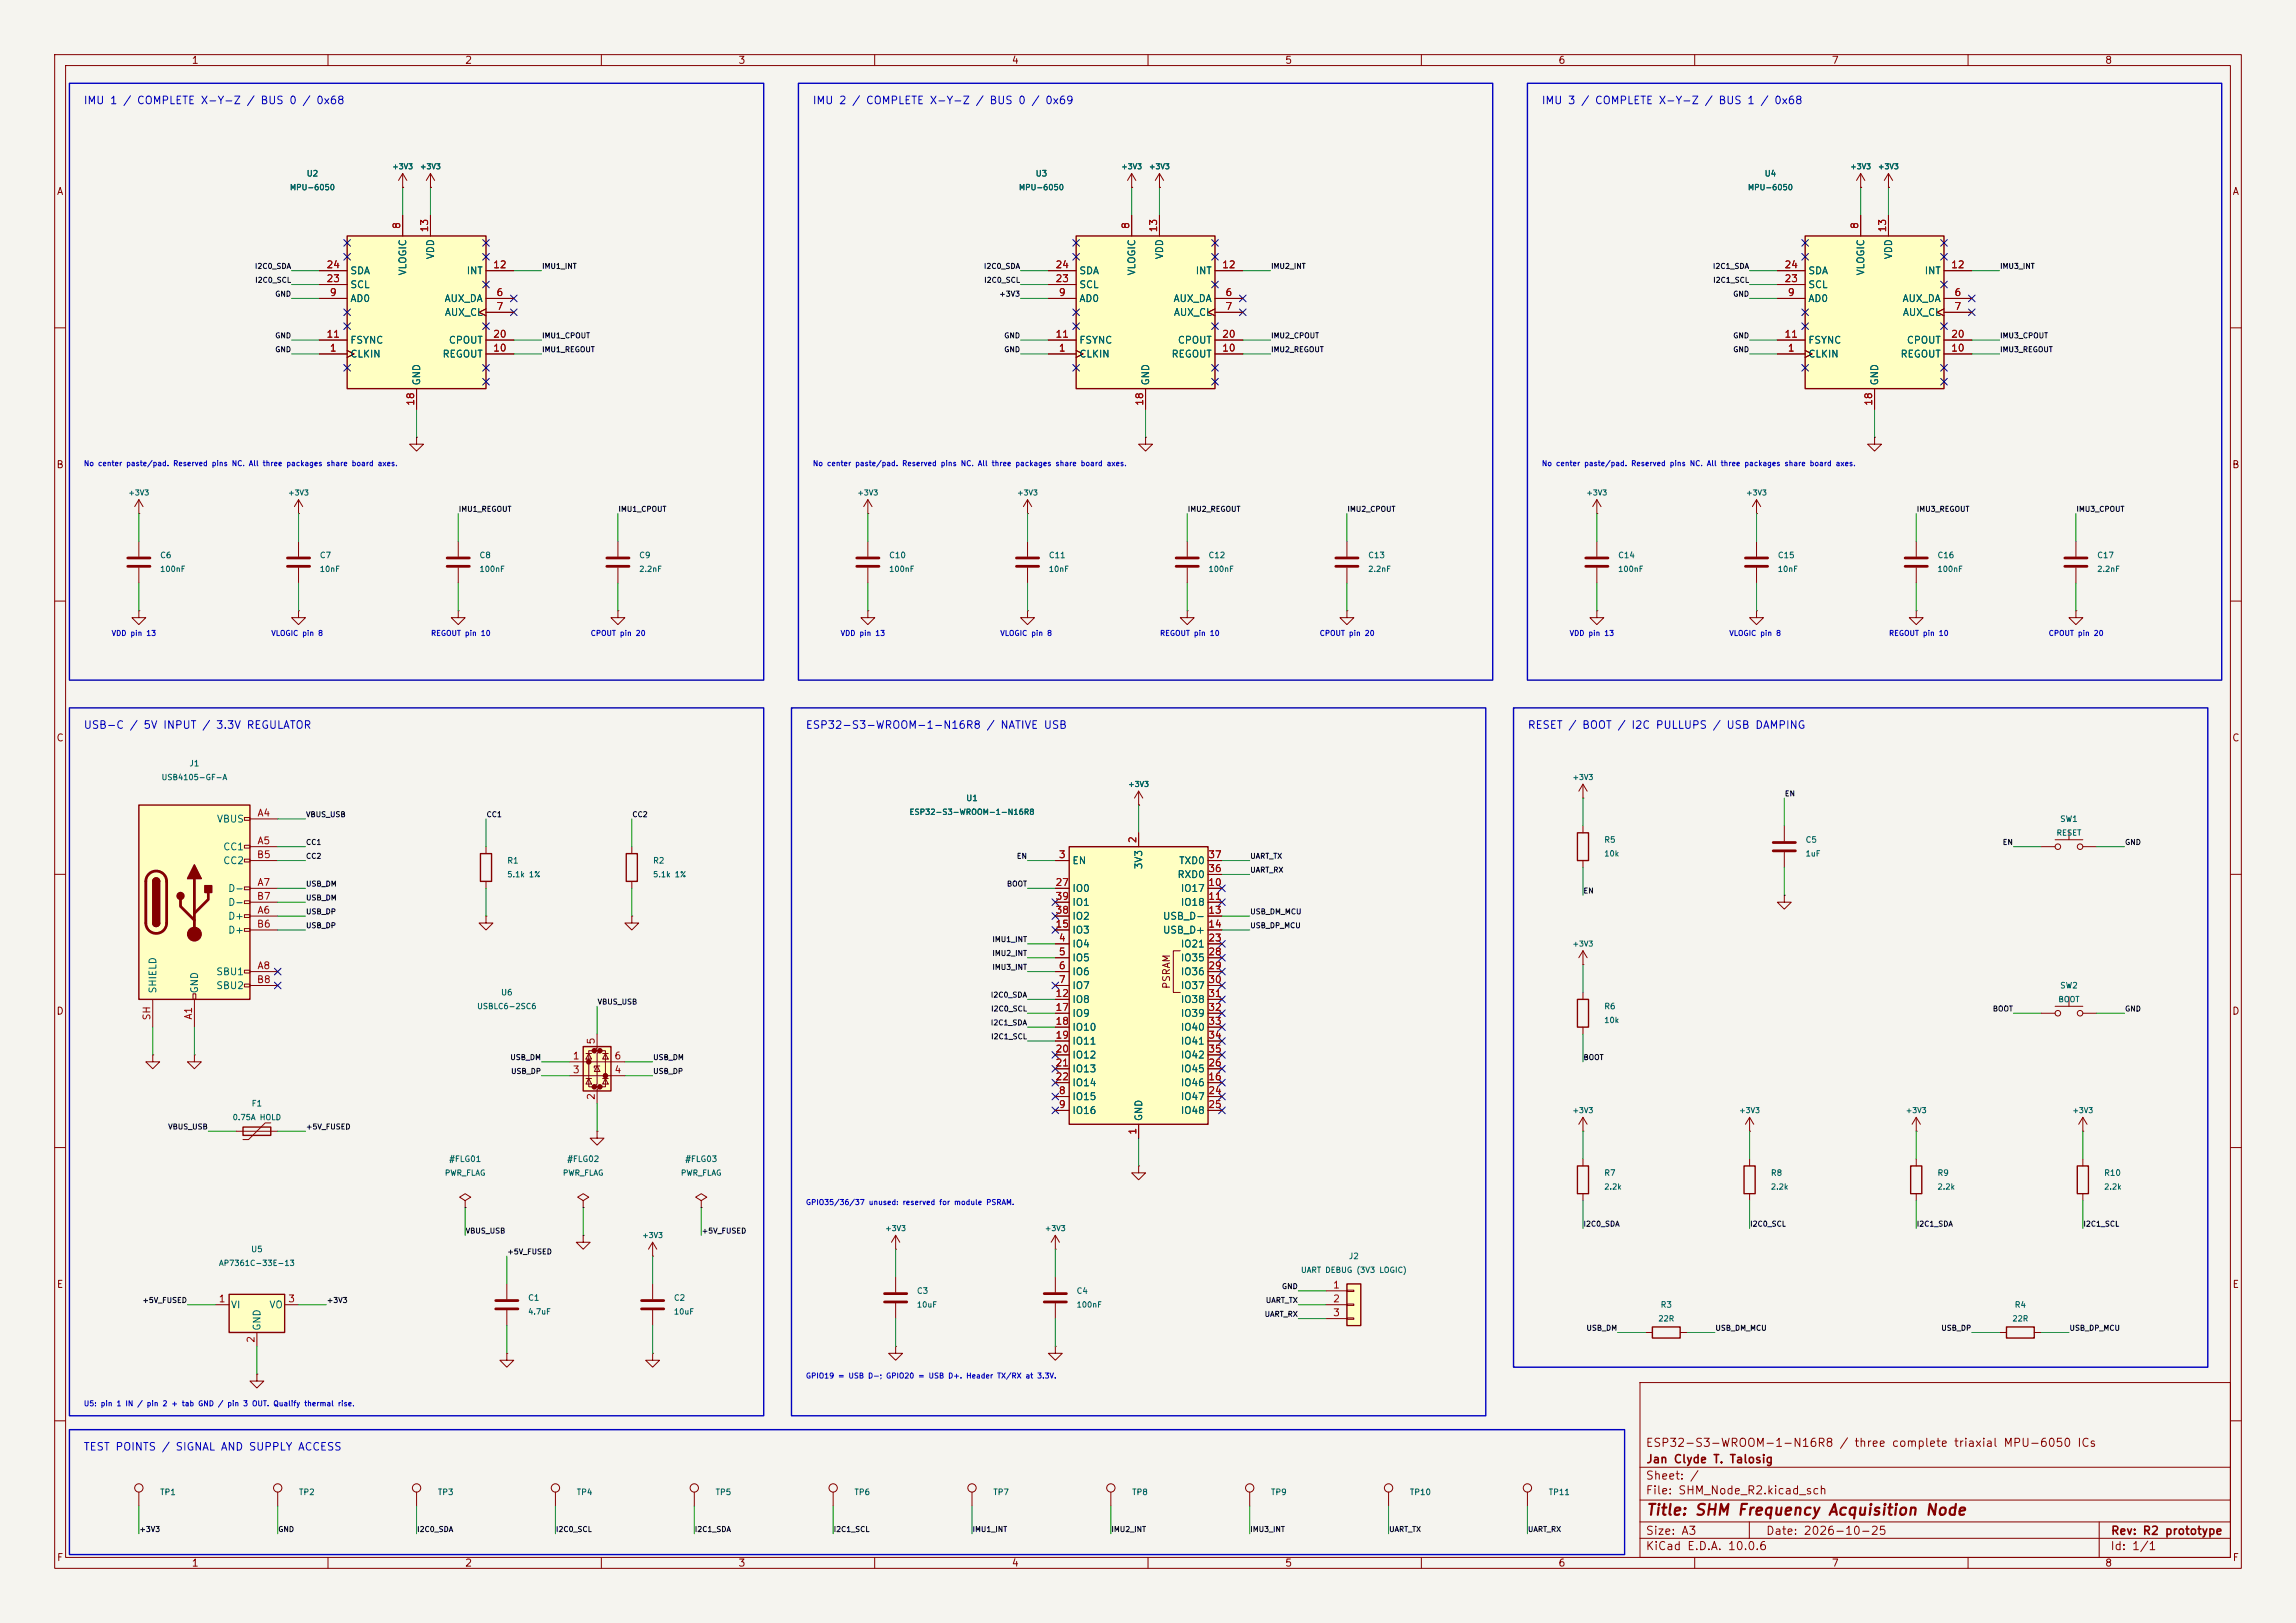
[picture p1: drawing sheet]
<svg xmlns="http://www.w3.org/2000/svg" width="420mm" height="297mm" viewBox="0 0 420 297" stroke-linecap="round" stroke-linejoin="round" font-family="sans-serif">
<defs><g id="words">
<text font-size="2" fill="#840000" x="301" y="277.8">Title: SHM Frequency Acquisition Node</text>
<g font-size="1.5" fill="#840000">
<text x="300.9" y="265.1">ESP32-S3-WROOM-1-N16R8 / three complete triaxial MPU-6050 ICs</text>
<text x="301" y="268.1">Jan Clyde T. Talosig</text>
<text x="300.9" y="273.8">File: SHM_Node_R2.kicad_sch</text>
<text x="300.9" y="271.1">Sheet: /</text>
<text x="300.9" y="281.2">Size: A3</text>
<text x="322.9" y="281.2">Date: 2026-10-25</text>
<text x="386" y="281.2">Rev: R2 prototype</text>
<text x="300.9" y="284">KiCad E.D.A. 10.0.6</text>
<text x="385.9" y="284">Id: 1/1</text>
</g>
<g font-size="1.4" fill="#0000c2">
<text x="15.2" y="19.4">IMU 1 / COMPLETE X-Y-Z / BUS 0 / 0x68</text>
<text x="148.6" y="19.4">IMU 2 / COMPLETE X-Y-Z / BUS 0 / 0x69</text>
<text x="281.9" y="19.4">IMU 3 / COMPLETE X-Y-Z / BUS 1 / 0x68</text>
<text x="15.2" y="133.7">USB-C / 5V INPUT / 3.3V REGULATOR</text>
<text x="147.3" y="133.7">ESP32-S3-WROOM-1-N16R8 / NATIVE USB</text>
<text x="279.4" y="133.7">RESET / BOOT / I2C PULLUPS / USB DAMPING</text>
<text x="15.2" y="265.8">TEST POINTS / SIGNAL AND SUPPLY ACCESS</text>
</g>
<g font-size="1.3" fill="#840000">
<text x="35" y="12">1</text>
<text x="85" y="12">2</text>
<text x="135" y="12">3</text>
<text x="185" y="12">4</text>
<text x="235" y="12">5</text>
<text x="285" y="12">6</text>
<text x="335" y="12">7</text>
<text x="385" y="12">8</text>
<text x="10.3" y="36">A</text>
<text x="408.3" y="36">A</text>
<text x="10.2" y="86">B</text>
<text x="408.2" y="86">B</text>
<text x="10.2" y="136">C</text>
<text x="408.2" y="136">C</text>
<text x="10.2" y="186">D</text>
<text x="214.3" y="181.1" transform="rotate(-90 214.3 181.1)">PSRAM</text>
<text x="408.2" y="186">D</text>
<text x="10.3" y="236">E</text>
<text x="408.3" y="236">E</text>
<text x="10.3" y="286">F</text>
<text x="35" y="287">1</text>
<text x="85" y="287">2</text>
<text x="135" y="287">3</text>
<text x="185" y="287">4</text>
<text x="235" y="287">5</text>
<text x="285" y="287">6</text>
<text x="335" y="287">7</text>
<text x="385" y="287">8</text>
<text x="408.3" y="286">F</text>
</g>
<g font-size="1.3" fill="#a90000">
<text x="73.5" y="42" transform="rotate(-90 73.5 42)">8</text>
<text x="78.6" y="42.6" transform="rotate(-90 78.6 42.6)">13</text>
<text x="206.9" y="42" transform="rotate(-90 206.9 42)">8</text>
<text x="212" y="42.6" transform="rotate(-90 212 42.6)">13</text>
<text x="340.2" y="42" transform="rotate(-90 340.2 42)">8</text>
<text x="345.3" y="42.6" transform="rotate(-90 345.3 42.6)">13</text>
<text x="59.6" y="51.9">23</text>
<text x="59.6" y="49.4">24</text>
<text x="90.1" y="49.4">12</text>
<text x="193" y="51.9">23</text>
<text x="193" y="49.4">24</text>
<text x="223.5" y="49.4">12</text>
<text x="326.3" y="51.9">23</text>
<text x="326.3" y="49.4">24</text>
<text x="356.8" y="49.4">12</text>
<text x="60.2" y="54.5">9</text>
<text x="90.7" y="54.5">6</text>
<text x="90.7" y="57">7</text>
<text x="193.6" y="54.5">9</text>
<text x="224.1" y="54.5">6</text>
<text x="224.1" y="57">7</text>
<text x="326.9" y="54.5">9</text>
<text x="357.4" y="54.5">6</text>
<text x="357.4" y="57">7</text>
<text x="59.6" y="62.1">11</text>
<text x="60.2" y="64.6">1</text>
<text x="90.1" y="64.6">10</text>
<text x="90.1" y="62.1">20</text>
<text x="193" y="62.1">11</text>
<text x="193.6" y="64.6">1</text>
<text x="223.5" y="64.6">10</text>
<text x="223.5" y="62.1">20</text>
<text x="326.3" y="62.1">11</text>
<text x="326.9" y="64.6">1</text>
<text x="356.8" y="64.6">10</text>
<text x="356.8" y="62.1">20</text>
<text x="76.1" y="74.4" transform="rotate(-90 76.1 74.4)">18</text>
<text x="209.4" y="74.4" transform="rotate(-90 209.4 74.4)">18</text>
<text x="342.8" y="74.4" transform="rotate(-90 342.8 74.4)">18</text>
<text x="47" y="149.7">A4</text>
<text x="47" y="154.8">A5</text>
<text x="208.1" y="154.4" transform="rotate(-90 208.1 154.4)">2</text>
<text x="46.9" y="157.3">B5</text>
<text x="193.6" y="157.3">3</text>
<text x="220.9" y="159.9">36</text>
<text x="220.9" y="157.3">37</text>
<text x="46.9" y="165">B7</text>
<text x="47" y="167.5">A6</text>
<text x="47" y="162.4">A7</text>
<text x="193" y="162.4">27</text>
<text x="193" y="167.5">38</text>
<text x="193" y="165">39</text>
<text x="220.9" y="162.4">10</text>
<text x="220.9" y="165">11</text>
<text x="220.9" y="167.5">13</text>
<text x="46.9" y="170">B6</text>
<text x="193" y="170">15</text>
<text x="193.6" y="172.6">4</text>
<text x="220.9" y="170">14</text>
<text x="220.9" y="172.6">23</text>
<text x="47" y="177.7">A8</text>
<text x="193.6" y="175.1">5</text>
<text x="193.6" y="177.7">6</text>
<text x="220.9" y="175.1">28</text>
<text x="220.9" y="177.7">29</text>
<text x="46.9" y="180.2">B8</text>
<text x="193" y="182.7">12</text>
<text x="193" y="185.3">17</text>
<text x="193.6" y="180.2">7</text>
<text x="220.9" y="180.2">30</text>
<text x="220.9" y="182.7">31</text>
<text x="220.9" y="185.3">32</text>
<text x="27.8" y="186.8" transform="rotate(-90 27.8 186.8)">SH</text>
<text x="35.4" y="186.7" transform="rotate(-90 35.4 186.7)">A1</text>
<text x="109.1" y="191.2" transform="rotate(-90 109.1 191.2)">5</text>
<text x="193" y="187.8">18</text>
<text x="193" y="190.4">19</text>
<text x="220.9" y="187.8">33</text>
<text x="220.9" y="190.4">34</text>
<text x="104.7" y="194.2">1</text>
<text x="104.7" y="196.7">3</text>
<text x="112.3" y="196.7">4</text>
<text x="112.3" y="194.2">6</text>
<text x="193" y="192.9">20</text>
<text x="193" y="195.4">21</text>
<text x="193" y="198">22</text>
<text x="220.9" y="198">16</text>
<text x="220.9" y="195.4">26</text>
<text x="220.9" y="192.9">35</text>
<text x="109.1" y="201.4" transform="rotate(-90 109.1 201.4)">2</text>
<text x="193.6" y="200.5">8</text>
<text x="193.6" y="203.1">9</text>
<text x="220.9" y="200.5">24</text>
<text x="220.9" y="203.1">25</text>
<text x="208.1" y="207.7" transform="rotate(-90 208.1 207.7)">1</text>
<text x="39.9" y="238.6">1</text>
<text x="52.6" y="238.6">3</text>
<text x="243.7" y="236.1">1</text>
<text x="243.7" y="238.6">2</text>
<text x="46.9" y="245.8" transform="rotate(-90 46.9 245.8)">2</text>
<text x="243.7" y="241.2">3</text>
</g>
<g font-size="1.3" fill="#006464">
<text x="79.7" y="47.5" transform="rotate(-90 79.7 47.5)">VDD</text>
<text x="213.1" y="47.5" transform="rotate(-90 213.1 47.5)">VDD</text>
<text x="346.4" y="47.5" transform="rotate(-90 346.4 47.5)">VDD</text>
<text x="64" y="53">SCL</text>
<text x="64" y="50.5">SDA</text>
<text x="74.6" y="50.5" transform="rotate(-90 74.6 50.5)">VLOGIC</text>
<text x="85.3" y="50.5">INT</text>
<text x="197.3" y="53">SCL</text>
<text x="197.3" y="50.5">SDA</text>
<text x="208" y="50.5" transform="rotate(-90 208 50.5)">VLOGIC</text>
<text x="218.6" y="50.5">INT</text>
<text x="330.7" y="53">SCL</text>
<text x="330.7" y="50.5">SDA</text>
<text x="341.3" y="50.5" transform="rotate(-90 341.3 50.5)">VLOGIC</text>
<text x="352" y="50.5">INT</text>
<text x="64" y="55.6">AD0</text>
<text x="81.2" y="55.6">AUX_DA</text>
<text x="81.3" y="58.1">AUX_CL</text>
<text x="197.3" y="55.6">AD0</text>
<text x="214.6" y="55.6">AUX_DA</text>
<text x="214.6" y="58.1">AUX_CL</text>
<text x="330.7" y="55.6">AD0</text>
<text x="347.9" y="55.6">AUX_DA</text>
<text x="348" y="58.1">AUX_CL</text>
<text x="64" y="65.7">CLKIN</text>
<text x="64" y="63.2">FSYNC</text>
<text x="80.8" y="65.7">REGOUT</text>
<text x="82" y="63.2">CPOUT</text>
<text x="197.3" y="65.7">CLKIN</text>
<text x="197.3" y="63.2">FSYNC</text>
<text x="214.2" y="65.7">REGOUT</text>
<text x="215.3" y="63.2">CPOUT</text>
<text x="330.7" y="65.7">CLKIN</text>
<text x="330.7" y="63.2">FSYNC</text>
<text x="347.5" y="65.7">REGOUT</text>
<text x="348.7" y="63.2">CPOUT</text>
<text x="77.2" y="70.6" transform="rotate(-90 77.2 70.6)">GND</text>
<text x="210.5" y="70.6" transform="rotate(-90 210.5 70.6)">GND</text>
<text x="343.9" y="70.6" transform="rotate(-90 343.9 70.6)">GND</text>
<text x="39.6" y="150.8">VBUS</text>
<text x="40.7" y="155.9">CC1</text>
<text x="40.7" y="158.4">CC2</text>
<text x="196.1" y="158.4">EN</text>
<text x="209.2" y="159.2" transform="rotate(-90 209.2 159.2)">3V3</text>
<text x="215.3" y="161">RXD0</text>
<text x="215.6" y="158.4">TXD0</text>
<text x="41.6" y="163.5">D-</text>
<text x="41.6" y="166.1">D-</text>
<text x="196.1" y="163.5">IO0</text>
<text x="196.1" y="166.1">IO1</text>
<text x="215.9" y="163.5">IO17</text>
<text x="215.9" y="166.1">IO18</text>
<text x="41.6" y="168.6">D+</text>
<text x="41.6" y="171.1">D+</text>
<text x="196.1" y="173.7">IO4</text>
<text x="196.1" y="171.1">IO3</text>
<text x="196.1" y="168.6">IO2</text>
<text x="212.6" y="168.6">USB_D-</text>
<text x="212.6" y="171.1">USB_D+</text>
<text x="215.9" y="173.7">IO21</text>
<text x="39.5" y="178.8">SBU1</text>
<text x="196.1" y="176.2">IO5</text>
<text x="196.1" y="178.8">IO6</text>
<text x="215.9" y="176.2">IO35</text>
<text x="215.9" y="178.8">IO36</text>
<text x="28.9" y="181.9" transform="rotate(-90 28.9 181.9)">SHIELD</text>
<text x="36.5" y="181.9" transform="rotate(-90 36.5 181.9)">GND</text>
<text x="39.5" y="181.3">SBU2</text>
<text x="196.1" y="181.3">IO7</text>
<text x="196.1" y="183.8">IO8</text>
<text x="215.9" y="181.3">IO37</text>
<text x="215.9" y="183.8">IO38</text>
<text x="196.1" y="186.4">IO9</text>
<text x="196.1" y="188.9">IO10</text>
<text x="196.1" y="191.5">IO11</text>
<text x="215.9" y="186.4">IO39</text>
<text x="215.9" y="188.9">IO40</text>
<text x="215.9" y="191.5">IO41</text>
<text x="196.1" y="194">IO12</text>
<text x="196.1" y="196.5">IO13</text>
<text x="215.9" y="196.5">IO45</text>
<text x="215.9" y="194">IO42</text>
<text x="196.1" y="201.6">IO15</text>
<text x="196.1" y="199.1">IO14</text>
<text x="215.9" y="199.1">IO46</text>
<text x="215.9" y="201.6">IO47</text>
<text x="196.1" y="204.2">IO16</text>
<text x="209.2" y="205.3" transform="rotate(-90 209.2 205.3)">GND</text>
<text x="215.9" y="204.2">IO48</text>
<text x="42.1" y="239.7">VI</text>
<text x="49.2" y="239.7">VO</text>
<text x="48" y="243.6" transform="rotate(-90 48 243.6)">GND</text>
</g>
<g font-size="1.1" fill="#006464">
<text x="56" y="32.5">U2</text>
<text x="189.3" y="32.5">U3</text>
<text x="322.7" y="32.5">U4</text>
<text x="29.2" y="102.4">C6</text>
<text x="58.4" y="102.4">C7</text>
<text x="87.6" y="102.4">C8</text>
<text x="116.8" y="102.4">C9</text>
<text x="162.5" y="102.4">C10</text>
<text x="191.8" y="102.4">C11</text>
<text x="221" y="102.4">C12</text>
<text x="250.2" y="102.4">C13</text>
<text x="295.9" y="102.4">C14</text>
<text x="325.1" y="102.4">C15</text>
<text x="354.3" y="102.4">C16</text>
<text x="383.5" y="102.4">C17</text>
<text x="34.6" y="140.5">J1</text>
<text x="176.6" y="146.8">U1</text>
<text x="293.4" y="154.5">R5</text>
<text x="330.2" y="154.5">C5</text>
<text x="376.8" y="150.7">SW1</text>
<text x="92.7" y="158.3">R1</text>
<text x="119.4" y="158.3">R2</text>
<text x="91.6" y="182.4">U6</text>
<text x="293.4" y="184.9">R6</text>
<text x="376.8" y="181.1">SW2</text>
<text x="45.9" y="202.7">F1</text>
<text x="82.1" y="212.9">#FLG01</text>
<text x="103.6" y="212.9">#FLG02</text>
<text x="125.2" y="212.9">#FLG03</text>
<text x="293.4" y="215.4">R7</text>
<text x="323.8" y="215.4">R8</text>
<text x="354.3" y="215.4">R9</text>
<text x="384.8" y="215.4">R10</text>
<text x="45.8" y="229.4">U5</text>
<text x="246.6" y="230.7">J2</text>
<text x="96.5" y="238.3">C1</text>
<text x="123.2" y="238.3">C2</text>
<text x="167.6" y="237">C3</text>
<text x="196.8" y="237">C4</text>
<text x="303.7" y="239.6">R3</text>
<text x="368.4" y="239.6">R4</text>
<text x="29.2" y="273.8">TP1</text>
<text x="54.6" y="273.8">TP2</text>
<text x="80" y="273.8">TP3</text>
<text x="105.4" y="273.8">TP4</text>
<text x="130.8" y="273.8">TP5</text>
<text x="156.2" y="273.8">TP6</text>
<text x="181.6" y="273.8">TP7</text>
<text x="207" y="273.8">TP8</text>
<text x="232.4" y="273.8">TP9</text>
<text x="257.8" y="273.8">TP10</text>
<text x="283.2" y="273.8">TP11</text>
</g>
<g font-size="1" fill="#006464">
<text x="52.9" y="35">MPU-6050</text>
<text x="71.7" y="31.2">+3V3</text>
<text x="76.7" y="31.2">+3V3</text>
<text x="186.3" y="35">MPU-6050</text>
<text x="205" y="31.2">+3V3</text>
<text x="210.1" y="31.2">+3V3</text>
<text x="319.6" y="35">MPU-6050</text>
<text x="338.4" y="31.2">+3V3</text>
<text x="343.4" y="31.2">+3V3</text>
<text x="23.4" y="90.9">+3V3</text>
<text x="52.6" y="90.9">+3V3</text>
<text x="156.8" y="90.9">+3V3</text>
<text x="186" y="90.9">+3V3</text>
<text x="290.1" y="90.9">+3V3</text>
<text x="319.3" y="90.9">+3V3</text>
<text x="29.2" y="104.9">100nF</text>
<text x="58.4" y="104.9">10nF</text>
<text x="87.6" y="104.9">100nF</text>
<text x="116.8" y="104.9">2.2nF</text>
<text x="162.5" y="104.9">100nF</text>
<text x="191.8" y="104.9">10nF</text>
<text x="221" y="104.9">100nF</text>
<text x="250.2" y="104.9">2.2nF</text>
<text x="295.9" y="104.9">100nF</text>
<text x="325.1" y="104.9">10nF</text>
<text x="354.3" y="104.9">100nF</text>
<text x="383.5" y="104.9">2.2nF</text>
<text x="29.5" y="143">USB4105-GF-A</text>
<text x="287.6" y="143">+3V3</text>
<text x="166.3" y="149.3">ESP32-S3-WROOM-1-N16R8</text>
<text x="206.3" y="144.2">+3V3</text>
<text x="376.1" y="153.2">RESET</text>
<text x="92.7" y="160.8">5.1k 1%</text>
<text x="119.4" y="160.8">5.1k 1%</text>
<text x="293.4" y="157">10k</text>
<text x="330.2" y="157">1uF</text>
<text x="287.6" y="173.4">+3V3</text>
<text x="87.2" y="184.9">USBLC6-2SC6</text>
<text x="376.4" y="183.6">BOOT</text>
<text x="293.4" y="187.4">10k</text>
<text x="287.6" y="203.9">+3V3</text>
<text x="318" y="203.9">+3V3</text>
<text x="348.5" y="203.9">+3V3</text>
<text x="379" y="203.9">+3V3</text>
<text x="42.5" y="205.2">0.75A HOLD</text>
<text x="81.3" y="215.4">PWR_FLAG</text>
<text x="102.9" y="215.4">PWR_FLAG</text>
<text x="124.5" y="215.4">PWR_FLAG</text>
<text x="293.4" y="217.9">2.2k</text>
<text x="323.8" y="217.9">2.2k</text>
<text x="354.3" y="217.9">2.2k</text>
<text x="384.8" y="217.9">2.2k</text>
<text x="117.4" y="226.8">+3V3</text>
<text x="161.8" y="225.5">+3V3</text>
<text x="191" y="225.5">+3V3</text>
<text x="40" y="231.9">AP7361C-33E-13</text>
<text x="237.9" y="233.2">UART DEBUG (3V3 LOGIC)</text>
<text x="167.6" y="239.5">10uF</text>
<text x="196.8" y="239.5">100nF</text>
<text x="96.5" y="240.8">4.7uF</text>
<text x="123.2" y="240.8">10uF</text>
<text x="303.2" y="242.1">22R</text>
<text x="368" y="242.1">22R</text>
</g>
<g font-size="1" fill="#0f0f0f">
<text x="46.5" y="49.4">I2C0_SDA</text>
<text x="46.6" y="52">I2C0_SCL</text>
<text x="99.1" y="49.4">IMU1_INT</text>
<text x="179.9" y="49.4">I2C0_SDA</text>
<text x="179.9" y="52">I2C0_SCL</text>
<text x="232.4" y="49.4">IMU2_INT</text>
<text x="313.2" y="49.4">I2C1_SDA</text>
<text x="313.3" y="52">I2C1_SCL</text>
<text x="365.8" y="49.4">IMU3_INT</text>
<text x="50.2" y="54.5">GND</text>
<text x="182.7" y="54.5">+3V3</text>
<text x="316.9" y="54.5">GND</text>
<text x="50.2" y="64.7">GND</text>
<text x="50.2" y="62.1">GND</text>
<text x="99.1" y="64.7">IMU1_REGOUT</text>
<text x="99.1" y="62.1">IMU1_CPOUT</text>
<text x="183.6" y="64.7">GND</text>
<text x="183.6" y="62.1">GND</text>
<text x="232.4" y="62.1">IMU2_CPOUT</text>
<text x="232.4" y="64.7">IMU2_REGOUT</text>
<text x="316.9" y="64.7">GND</text>
<text x="316.9" y="62.1">GND</text>
<text x="365.8" y="64.7">IMU3_REGOUT</text>
<text x="365.8" y="62.1">IMU3_CPOUT</text>
<text x="83.8" y="93.9">IMU1_REGOUT</text>
<text x="113" y="93.9">IMU1_CPOUT</text>
<text x="217.2" y="93.9">IMU2_REGOUT</text>
<text x="246.4" y="93.9">IMU2_CPOUT</text>
<text x="350.5" y="93.9">IMU3_REGOUT</text>
<text x="379.7" y="93.9">IMU3_CPOUT</text>
<text x="55.9" y="149.8">VBUS_USB</text>
<text x="88.9" y="149.8">CC1</text>
<text x="115.6" y="149.8">CC2</text>
<text x="326.4" y="146">EN</text>
<text x="55.9" y="154.8">CC1</text>
<text x="366.3" y="154.8">EN</text>
<text x="388.6" y="154.8">GND</text>
<text x="55.9" y="157.4">CC2</text>
<text x="185.9" y="157.4">EN</text>
<text x="228.6" y="159.9">UART_RX</text>
<text x="228.6" y="157.4">UART_TX</text>
<text x="55.9" y="165">USB_DM</text>
<text x="55.9" y="167.5">USB_DP</text>
<text x="55.9" y="162.5">USB_DM</text>
<text x="184.1" y="162.5">BOOT</text>
<text x="228.6" y="167.5">USB_DM_MCU</text>
<text x="289.6" y="163.7">EN</text>
<text x="55.9" y="170.1">USB_DP</text>
<text x="181.4" y="172.6">IMU1_INT</text>
<text x="228.6" y="170.1">USB_DP_MCU</text>
<text x="181.4" y="175.2">IMU2_INT</text>
<text x="181.4" y="177.7">IMU3_INT</text>
<text x="109.2" y="184.1">VBUS_USB</text>
<text x="181.2" y="182.8">I2C0_SDA</text>
<text x="181.2" y="185.3">I2C0_SCL</text>
<text x="364.4" y="185.3">BOOT</text>
<text x="388.6" y="185.3">GND</text>
<text x="181.2" y="187.9">I2C1_SDA</text>
<text x="181.2" y="190.4">I2C1_SCL</text>
<text x="93.3" y="194.2">USB_DM</text>
<text x="93.4" y="196.8">USB_DP</text>
<text x="119.4" y="196.8">USB_DP</text>
<text x="119.4" y="194.2">USB_DM</text>
<text x="289.6" y="194.2">BOOT</text>
<text x="30.7" y="206.9">VBUS_USB</text>
<text x="55.9" y="206.9">+5V_FUSED</text>
<text x="85.1" y="226">VBUS_USB</text>
<text x="128.3" y="226">+5V_FUSED</text>
<text x="289.6" y="224.7">I2C0_SDA</text>
<text x="320" y="224.7">I2C0_SCL</text>
<text x="350.5" y="224.7">I2C1_SDA</text>
<text x="381" y="224.7">I2C1_SCL</text>
<text x="92.7" y="229.8">+5V_FUSED</text>
<text x="26" y="238.7">+5V_FUSED</text>
<text x="59.7" y="238.7">+3V3</text>
<text x="231.5" y="238.7">UART_TX</text>
<text x="234.4" y="236.1">GND</text>
<text x="231.2" y="241.2">UART_RX</text>
<text x="290.1" y="243.7">USB_DM</text>
<text x="313.7" y="243.7">USB_DM_MCU</text>
<text x="355" y="243.7">USB_DP</text>
<text x="378.5" y="243.7">USB_DP_MCU</text>
<text x="25.4" y="280.6">+3V3</text>
<text x="50.8" y="280.6">GND</text>
<text x="76.2" y="280.6">I2C0_SDA</text>
<text x="101.6" y="280.6">I2C0_SCL</text>
<text x="127" y="280.6">I2C1_SDA</text>
<text x="152.4" y="280.6">I2C1_SCL</text>
<text x="177.8" y="280.6">IMU1_INT</text>
<text x="203.2" y="280.6">IMU2_INT</text>
<text x="228.6" y="280.6">IMU3_INT</text>
<text x="254" y="280.6">UART_TX</text>
<text x="279.4" y="280.6">UART_RX</text>
</g>
<g font-size="1" fill="#0000c2">
<text x="15.2" y="85.5">No center paste/pad. Reserved pins NC. All three packages share board axes.</text>
<text x="148.6" y="85.5">No center paste/pad. Reserved pins NC. All three packages share board axes.</text>
<text x="281.9" y="85.5">No center paste/pad. Reserved pins NC. All three packages share board axes.</text>
<text x="20.3" y="116.6">VDD pin 13</text>
<text x="49.5" y="116.6">VLOGIC pin 8</text>
<text x="78.7" y="116.6">REGOUT pin 10</text>
<text x="108" y="116.6">CPOUT pin 20</text>
<text x="153.7" y="116.6">VDD pin 13</text>
<text x="182.9" y="116.6">VLOGIC pin 8</text>
<text x="212.1" y="116.6">REGOUT pin 10</text>
<text x="241.3" y="116.6">CPOUT pin 20</text>
<text x="287" y="116.6">VDD pin 13</text>
<text x="316.2" y="116.6">VLOGIC pin 8</text>
<text x="345.4" y="116.6">REGOUT pin 10</text>
<text x="374.7" y="116.6">CPOUT pin 20</text>
<text x="147.3" y="220.7">GPIO35/36/37 unused: reserved for module PSRAM.</text>
<text x="15.2" y="257.6">U5: pin 1 IN / pin 2 + tab GND / pin 3 OUT. Qualify thermal rise.</text>
<text x="147.3" y="252.5">GPIO19 = USB D-; GPIO20 = USB D+. Header TX/RX at 3.3V.</text>
</g>
</g></defs>
<path d="M0 0h420v297h-420z" fill="#f5f4ef" stroke="#f5f4ef" stroke-width=".18"/>
<g fill="none" stroke="#840000" stroke-width=".18">
<path d="M10 10h400v277h-400zM12 12h396v273h-396zM60 10v2M110 10v2M160 10v2M210 10v2M260 10v2M310 10v2M360 10v2M10 60h2M408 60h2M83.8 99.1v2.8"/>
<path d="M10 110h2M83.8 103.9v2.8M408 110h2M10 160h2M326.4 151.1v2.8M326.4 156v2.8M408 160h2M10 210h2M408 210h2M119.4 229.9h.1M119.4 227.3l-.8 1.3M119.4 227.3l.7 1.3"/>
<path d="M119.4 227.3v2.6M300 253h108v32h-108zM10 260h2M300 278.5h108M300 274.5h108M300 268.5h108M320 278.5v3M384 278.5v6.5M408 260h2M60 285v2M110 285v2M160 285v2"/>
<path d="M210 285v2M260 285v2M300 281.5h108M310 285v2M360 285v2"/>
</g>
<path d="M81.8 102.1h4.1M81.8 103.6h4.1M324.4 154.2h4M324.4 155.7h4" fill="none" stroke="#840000" stroke-width=".51"/>
<path d="M330.2 43.2h25.4v27.9h-25.4z" fill="#ffffc2"/>
<path d="M330.2 43.2h25.4v27.9h-25.4z" fill="none" stroke="#840000" stroke-width=".25"/>
<g fill="none" stroke="#840000" stroke-width=".18">
<path d="M340.4 39.4v3.8M345.4 39.4v3.8M325.1 54.6h5.1M325.1 49.5h5.1M325.1 52.1h5.1M355.6 56.5l-1.3 .7 1.3 .6M355.6 54.6h5.1M355.6 57.2h5.1M355.6 49.5h5.1M325.1 64.8h5.1M325.1 62.2h5.1M330.2 64.1l1.3 .7-1.3 .6"/>
<path d="M342.9 71.1v3.8M355.6 64.8h5.1M355.6 62.2h5.1"/>
</g>
<path d="M63.5 43.2h25.4v27.9h-25.4z" fill="#ffffc2"/>
<path d="M63.5 43.2h25.4v27.9h-25.4zM380 213.4h2v5h-2zM302.3 242.8h5v2.1h-5zM367 242.8h5.1v2.1h-5.1z" fill="none" stroke="#840000" stroke-width=".25"/>
<g fill="none" stroke="#840000" stroke-width=".18">
<path d="M73.7 39.4v3.8M78.7 39.4v3.8M207 34.3h.1M207 31.8l-.8 1.2M207 31.8l.8 1.2M207 31.8v2.5M58.4 54.6h5.1M58.4 49.5h5.1M58.4 52.1h5.1M88.9 56.5l-1.3 .7 1.3 .6M88.9 54.6h5.1M88.9 57.2h5.1"/>
<path d="M88.9 49.5h5.1M58.4 64.8h5.1M58.4 62.2h5.1M63.5 64.1l1.3 .7-1.3 .6M76.2 71.1v3.8M88.9 64.8h5.1M88.9 62.2h5.1M25.4 94h.1M25.4 91.4l-.8 1.3M25.4 91.4l.8 1.3M25.4 91.4v2.6M54.6 94h.1"/>
<path d="M54.6 91.4l-.8 1.3M54.6 91.4l.8 1.3M54.6 91.4v2.6M76.2 80v1.3h1.3l-1.3 1.3-1.3-1.3h1.3M76.2 80h.1M113 99.1v2.8M292.1 94h.1M292.1 91.4l-.8 1.3M292.1 91.4l.8 1.3M292.1 91.4v2.6M321.3 94h.1M321.3 91.4l-.8 1.3"/>
<path d="M321.3 91.4l.8 1.3M321.3 91.4v2.6M342.9 80v1.3h1.3l-1.3 1.3-1.3-1.3h1.3M342.9 80h.1M113 103.9v2.8M373.4 154.9h2.5M375.9 153.7h5.1M378.5 151.9v1.8M381 154.9h2.5M115.6 167.6v1.3h1.2l-1.2 1.3-1.3-1.3h1.3M115.6 167.6h.1M373.4 185.4h2.5"/>
<path d="M375.9 184.2h5.1M378.5 182.4v1.8M381 185.4h2.5M350.5 207h.1M350.5 204.5l-.7 1.2M350.5 204.5l.8 1.2M350.5 204.5v2.5M381 207h.1M381 204.5l-.8 1.2M381 204.5l.8 1.2M381 204.5v2.5M381 212.1v1.3"/>
<path d="M381 218.4v1.3M106.7 226.1v1.2h1.2l-1.2 1.3-1.3-1.3h1.3M106.7 226.1h.1M92.7 247.6v1.3h1.3l-1.3 1.3-1.3-1.3h1.3M92.7 247.6h.1M301 243.8h1.3M307.3 243.8h1.3M365.8 243.8h1.2M372.1 243.8h1.3"/>
<circle cx="376.4" cy="154.9" r=".51"/>
<circle cx="380.5" cy="154.9" r=".51"/>
<circle cx="376.4" cy="185.4" r=".51"/>
<circle cx="380.5" cy="185.4" r=".51"/>
</g>
<path d="M111 102.1h4.1M111 103.6h4.1" fill="none" stroke="#840000" stroke-width=".51"/>
<path d="M106.7 191.5h5.1v8.1h-5.1z" fill="#ffffc2"/>
<g fill="#840000" stroke="#840000" stroke-width=".51">
<circle cx="107.7" cy="194.3" r=".25"/>
<circle cx="108.7" cy="192.3" r=".25"/>
<circle cx="108.7" cy="198.9" r=".25"/>
<circle cx="109.7" cy="192.3" r=".25"/>
<circle cx="109.7" cy="198.9" r=".25"/>
<circle cx="110.7" cy="196.8" r=".25"/>
</g>
<g fill="none" stroke="#840000" stroke-width=".18">
<path d="M340.4 34.3h.1M340.4 31.8l-.8 1.2M340.4 31.8l.7 1.2M340.4 31.8v2.5M345.4 34.3h.1M345.4 31.8l-.7 1.2M345.4 31.8l.8 1.2M345.4 31.8v2.5M25.4 99.1v2.8M54.6 99.1v2.8M292.1 99.1v2.8M321.3 99.1v2.8"/>
<path d="M350.5 99.1v2.8M379.7 99.1v2.8M25.4 111.8v1.2h1.3l-1.3 1.3-1.3-1.3h1.3M25.4 111.8h.1M25.4 103.9v2.8M54.6 111.8v1.2h1.3l-1.3 1.3-1.3-1.3h1.3M54.6 111.8h.1M54.6 103.9v2.8M83.8 111.8v1.2h1.3l-1.3 1.3-1.3-1.3h1.3M83.8 111.8h.1M113 111.8v1.2h1.3l-1.3 1.3-1.2-1.3h1.2M113 111.8h.1"/>
<path d="M292.1 111.8v1.2h1.3l-1.3 1.3-1.3-1.3h1.3M292.1 111.8h.1M292.1 103.9v2.8M321.3 111.8v1.2h1.3l-1.3 1.3-1.3-1.3h1.3M321.3 111.8h.1M321.3 103.9v2.8M350.5 111.8v1.2h1.3l-1.3 1.3-1.3-1.3h1.3M350.5 111.8h.1M350.5 103.9v2.8M379.7 111.8v1.2h1.3l-1.3 1.3-1.2-1.3h1.2M379.7 111.8h.1M379.7 103.9v2.8"/>
<path d="M88.9 154.9v1.3M115.6 154.9v1.3M289.6 146.1h.1M289.6 143.5l-.8 1.3M289.6 143.5l.7 1.3M289.6 143.5v2.6M289.6 151.1v1.3M289.6 157.5v1.3M88.9 167.6v1.3h1.3l-1.3 1.3-1.3-1.3h1.3M88.9 167.6h.1M88.9 161.3v1.3M115.6 161.3v1.3"/>
<path d="M289.6 176.5h.1M289.6 174v2.5M289.6 174l-.8 1.3M289.6 174l.7 1.3M326.4 163.8v1.3h1.3l-1.3 1.3-1.3-1.3h1.3M326.4 163.8h.1M104.1 194.3h10.2M104.1 196.9h10.2M107.2 197.4h1M107.2 192.8h1M107.7 192.8l.5 1h-1zM107.7 197.4l.5 1h-1z"/>
<path d="M108.7 192.3h-1v6.6h1M109.2 189.2v2.6l-.5 .5h1l-.5 .5v5.6l-.5 .5h1l-.5 .5v2.5M109.2 195.1l.5 1h-1zM109.7 195.1h-1v.4M109.7 192.3h1v6.6h-1M110.2 197.4h1.1M110.2 192.8h1.1M110.7 192.8l.6 1h-1.1zM110.7 197.4l.6 1h-1.1zM289.6 181.6v1.3M289.6 188v1.2M85.1 219.7l1-.6-1-.7-1 .7 1 .6v1.3"/>
<path d="M106.7 219.7l1-.6-1-.7-1 .7 1 .6v1.3M109.2 207v1.3h1.3l-1.3 1.3-1.3-1.3h1.3M109.2 207h.1M128.3 219.7l1-.6-1-.7-1 .7 1 .6v1.3M289.6 207h.1M289.6 204.5v2.5M289.6 212.1v1.3M289.6 218.4v1.3M289.6 204.5l-.8 1.2M289.6 204.5l.7 1.2M320 207h.1M320 204.5v2.5"/>
<path d="M320 212.1v1.3M320 218.4v1.3M320 204.5l-.7 1.2M320 204.5l.8 1.2M350.5 212.1v1.3M350.5 218.4v1.3M85.1 221h.1M92.7 234.9v2.8M92.7 239.8v2.8M106.7 221h.1M119.4 234.9v2.8M119.4 239.8v2.8"/>
<path d="M128.3 221h.1M47 251.5v1.2h1.3l-1.3 1.3-1.3-1.3h1.3M47 251.5h.1M119.4 247.6v1.3h1.2l-1.2 1.3-1.3-1.3h1.3M119.4 247.6h.1M25.4 273v2.6M50.8 273v2.6M76.2 273v2.6M101.6 273v2.6M127 273v2.6M152.4 273v2.6M177.8 273v2.6"/>
<path d="M203.2 273v2.6M228.6 273v2.6M254 273v2.6M279.4 273v2.6"/>
<circle cx="25.4" cy="272.3" r=".76"/>
<circle cx="50.8" cy="272.3" r=".76"/>
<circle cx="76.2" cy="272.3" r=".76"/>
<circle cx="101.6" cy="272.3" r=".76"/>
<circle cx="127" cy="272.3" r=".76"/>
<circle cx="152.4" cy="272.3" r=".76"/>
<circle cx="177.8" cy="272.3" r=".76"/>
<circle cx="203.2" cy="272.3" r=".76"/>
<circle cx="228.6" cy="272.3" r=".76"/>
<circle cx="254" cy="272.3" r=".76"/>
<circle cx="279.4" cy="272.3" r=".76"/>
</g>
<path d="M87.9 156.2h2v5.1h-2zM114.6 156.2h2v5.1h-2zM288.5 152.4h2.1v5.1h-2.1zM106.7 191.5h5.1v8.1h-5.1zM288.5 182.9h2.1v5.1h-2.1zM288.5 213.4h2.1v5h-2.1zM319 213.4h2.1v5h-2.1zM349.5 213.4h2v5h-2z" fill="none" stroke="#840000" stroke-width=".25"/>
<g fill="none" stroke="#840000" stroke-width=".51">
<path d="M23.4 102.1h4M23.4 103.6h4M52.6 102.1h4M52.6 103.6h4M290.1 102.1h4M290.1 103.6h4M319.3 102.1h4M319.3 103.6h4M348.5 102.1h4.1M348.5 103.6h4.1M377.7 102.1h4.1M377.7 103.6h4.1"/>
<path d="M90.7 238h4M90.7 239.5h4M117.3 238h4.1M117.3 239.5h4.1"/>
</g>
<path d="M25.4 147.3h20.3v35.6h-20.3z" fill="#ffffc2"/>
<g fill="none" stroke="#840000" stroke-width=".18">
<path d="M44.7 149.6h1v.5h-1zM44.7 154.7h1v.5h-1zM44.7 157.2h1v.5h-1zM45.7 149.9h5.1M45.7 154.9h5.1M45.7 157.5h5.1M44.7 162.3h1v.5h-1zM44.7 164.8h1v.6h-1zM44.7 167.4h1v.5h-1zM44.7 169.9h1v.5h-1zM44.7 177.5h1v.6h-1zM45.7 167.6h5.1"/>
<path d="M45.7 162.6h5.1M45.7 177.8h5.1M45.7 170.2h5.1M45.7 165.1h5.1M27.9 182.9v5.1M35.3 181.9h.5v1h-.5zM35.6 182.9v5.1M44.7 180.1h1v.5h-1zM45.7 180.3h5.1"/>
</g>
<path d="M25.4 147.3h20.3v35.6h-20.3zM27.9 161.3a.64 .64 0 0 1 .7-.6 .64 .64 0 0 1 .6 .6M27.9 168.9a.64 .64 0 0 0 .7 .6 .64 .64 0 0 0 .6-.6" fill="none" stroke="#840000" stroke-width=".25"/>
<path d="M27.2 160a1.9 1.9 0 0 1 2.1-.5 1.9 1.9 0 0 1 1.2 1.8v7.6a1.91 1.91 0 0 1-1.9 1.9 1.91 1.91 0 0 1-1.9-1.9v-7.8l.1-.6zM33 164.6v1.3l2.6 2.5M35.6 160.8v10.1M38.1 163.3v1.3l-2.5 2.5" fill="none" stroke="#840000" stroke-width=".51"/>
<g fill="#840000" stroke="#840000" stroke-width=".25">
<path d="M27.9 161.3h1.3v7.6h-1.3z"/>
<path d="M28.1 160.8a.64 .64 0 0 1 .7-.1 .64 .64 0 0 1 .4 .6h-1.3z"/>
<path d="M27.9 168.9h1.3a.64 .64 0 0 1-.6 .6 .64 .64 0 0 1-.7-.6z"/>
<path d="M35.6 158.2l1.2 2.6h-2.5z"/>
<path d="M37.5 162.1h1.2v1.2h-1.2z"/>
<circle cx="33" cy="164" r=".63"/>
</g>
<circle cx="35.6" cy="170.9" r="1.27" fill="#840000" stroke="#840000" stroke-width=".18"/>
<path d="M41.9 236.9h10.2v6.9h-10.2z" fill="#ffffc2"/>
<path d="M44.4 206.2h5.1v1.6h-5.1zM41.9 236.9h10.2v6.9h-10.2z" fill="none" stroke="#840000" stroke-width=".25"/>
<g fill="none" stroke="#840000" stroke-width=".18">
<path d="M73.7 34.3h.1M73.7 31.8l-.8 1.2M73.7 31.8l.7 1.2M73.7 31.8v2.5M78.7 34.3h.1M78.7 31.8l-.7 1.2M78.7 31.8l.8 1.2M78.7 31.8v2.5M212.1 34.3h.1M212.1 31.8l-.8 1.2M212.1 31.8l.8 1.2M212.1 31.8v2.5"/>
<path d="M158.7 94h.1M158.7 91.4v2.6M158.7 99.1v2.8M158.7 91.4l-.7 1.3M158.7 91.4l.8 1.3M188 94h.1M188 91.4v2.6M188 99.1v2.8M188 91.4l-.8 1.3M188 91.4l.7 1.3M209.5 80v1.3h1.3l-1.3 1.3-1.2-1.3h1.2M209.5 80h.1"/>
<path d="M217.2 99.1v2.8M158.7 111.8v1.2h1.3l-1.3 1.3-1.2-1.3h1.2M158.7 111.8h.1M158.7 103.9v2.8M188 111.8v1.2h1.2l-1.2 1.3-1.3-1.3h1.3M188 111.8h.1M188 103.9v2.8M217.2 111.8v1.2h1.2l-1.2 1.3-1.3-1.3h1.3M217.2 111.8h.1M217.2 103.9v2.8M246.4 111.8v1.2h1.2l-1.2 1.3-1.3-1.3h1.3M246.4 111.8h.1"/>
<path d="M208.3 147.3h.1M208.3 144.8l-.8 1.3M208.3 144.8l.7 1.3M208.3 144.8v2.5M27.9 193v1.3h1.3l-1.3 1.3-1.2-1.3h1.2M27.9 193h.1M35.6 193v1.3h1.2l-1.2 1.3-1.3-1.3h1.3M35.6 193h.1M43.2 207h7.6M49.5 205.5h-1l-3 3h-1.1M39.4 238.8h2.5M52.1 238.8h2.5"/>
<path d="M47 243.8v2.6"/>
</g>
<path d="M156.7 102.1h4.1M156.7 103.6h4.1M185.9 102.1h4.1M185.9 103.6h4.1M215.1 102.1h4.1M215.1 103.6h4.1" fill="none" stroke="#840000" stroke-width=".51"/>
<path d="M196.8 43.2h25.4v27.9h-25.4z" fill="#ffffc2"/>
<path d="M196.8 43.2h25.4v27.9h-25.4z" fill="none" stroke="#840000" stroke-width=".25"/>
<g fill="none" stroke="#840000" stroke-width=".18">
<path d="M207 39.4v3.8M212.1 39.4v3.8M191.8 54.6h5M191.8 49.5h5M191.8 52.1h5M222.2 56.5l-1.2 .7 1.2 .6M222.2 54.6h5.1M222.2 57.2h5.1M222.2 49.5h5.1M191.8 64.8h5M191.8 62.2h5M196.8 64.1l1.3 .7-1.3 .6"/>
<path d="M209.5 71.1v3.8M222.2 64.8h5.1M222.2 62.2h5.1M246.4 99.1v2.8M246.4 103.9v2.8M163.8 228.6h.1M163.8 226.1v2.5M163.8 233.7v2.8M163.8 238.5v2.8M163.8 226.1l-.7 1.2M163.8 226.1l.8 1.2M193 228.6h.1"/>
<path d="M193 226.1l-.7 1.2M193 226.1l.8 1.2M193 226.1v2.5M193 233.7v2.8M193 238.5v2.8M163.8 246.4v1.2h1.3l-1.3 1.3-1.2-1.3h1.2M163.8 246.4h.1"/>
</g>
<path d="M244.3 102.1h4.1M244.3 103.6h4.1M161.8 236.7h4.1M161.8 238.3h4.1M191 236.7h4.1M191 238.3h4.1" fill="none" stroke="#840000" stroke-width=".51"/>
<path d="M246.4 234.9h2.5v7.7h-2.5z" fill="#ffffc2"/>
<path d="M246.4 234.9h2.5v7.7h-2.5z" fill="none" stroke="#840000" stroke-width=".25"/>
<path d="M242.6 236.2h3.8M242.6 238.8h3.8M246.4 236.1h1.2v.2h-1.2zM246.4 238.6h1.2v.3h-1.2zM193 246.4v1.2h1.3l-1.3 1.3-1.2-1.3h1.2M193 246.4h.1M242.6 241.3h3.8M246.4 241.2h1.2v.2h-1.2z" fill="none" stroke="#840000" stroke-width=".18"/>
<path d="M195.6 154.9h25.4v50.8h-25.4z" fill="#ffffc2"/>
<path d="M195.6 154.9h25.4v50.8h-25.4z" fill="none" stroke="#840000" stroke-width=".25"/>
<g fill="none" stroke="#840000" stroke-width=".18">
<path d="M73.7 34.3h.1M73.7 39.4v3.8M78.7 34.3h.1M78.7 39.4v3.8M207 34.3h.1M207 39.4v3.8M212.1 34.3h.1M212.1 39.4v3.8M340.4 34.3h.1M340.4 39.4v3.8M345.4 34.3h.1M345.4 39.4v3.8"/>
<path d="M58.4 54.6h5.1M58.4 49.5h5.1M58.4 52.1h5.1M88.9 56.5l-1.3 .7 1.3 .6M88.9 54.6h5.1M88.9 57.2h5.1M88.9 49.5h5.1M191.8 54.6h5M191.8 49.5h5M191.8 52.1h5M222.2 56.5l-1.2 .7 1.2 .6M222.2 54.6h5.1"/>
<path d="M222.2 57.2h5.1M222.2 49.5h5.1M325.1 54.6h5.1M325.1 49.5h5.1M325.1 52.1h5.1M355.6 56.5l-1.3 .7 1.3 .6M355.6 54.6h5.1M355.6 57.2h5.1M355.6 49.5h5.1M58.4 64.8h5.1M58.4 62.2h5.1M63.5 64.1l1.3 .7-1.3 .6"/>
<path d="M76.2 71.1v3.8M88.9 64.8h5.1M88.9 62.2h5.1M191.8 64.8h5M191.8 62.2h5M196.8 64.1l1.3 .7-1.3 .6M209.5 71.1v3.8M222.2 64.8h5.1M222.2 62.2h5.1M325.1 64.8h5.1M325.1 62.2h5.1M330.2 64.1l1.3 .7-1.3 .6"/>
<path d="M342.9 71.1v3.8M355.6 64.8h5.1M355.6 62.2h5.1M193 157.5h2.6M208.3 147.3h.1M208.3 152.4v2.5M221 157.5h2.5M193 172.7h2.6M193 175.3h2.6M193 177.8h2.6M193 162.6h2.6M193 165.1h2.6"/>
<path d="M193 167.6h2.6M193 170.2h2.6M215.9 174h-1.3v7.6h1.3M221 172.7h2.5M221 175.3h2.5M221 177.8h2.5M221 162.6h2.5M221 165.1h2.5M221 167.6h2.5M221 170.2h2.5M221 160h2.5M193 180.3h2.6"/>
<path d="M193 182.9h2.6M193 198.1h2.6M193 185.4h2.6M193 188h2.6M193 190.5h2.6M193 193h2.6M193 195.6h2.6M221 180.3h2.5M221 182.9h2.5M221 198.1h2.5M221 185.4h2.5M221 188h2.5"/>
<path d="M221 190.5h2.5M221 193h2.5M221 195.6h2.5M193 200.7h2.6M193 203.2h2.6M208.3 213.4v1.2h1.2l-1.2 1.3-1.3-1.3h1.3M208.3 213.4h.1M208.3 205.7v2.6M221 200.7h2.5M221 203.2h2.5"/>
</g>
<g fill="none" stroke="#009600" stroke-width=".18">
<path d="M73.7 34.3v5.1M78.7 34.3v5.1M207 34.3v5.1M212.1 34.3v5.1M340.4 34.3v5.1M345.4 34.3v5.1M53.3 52.1h5.1M53.3 49.5h5.1M53.3 54.6h5.1M94 49.5h5.1M186.7 52.1h5.1M186.7 49.5h5.1"/>
<path d="M186.7 54.6h5.1M227.3 49.5h5.1M320 52.1h5.1M320 49.5h5.1M320 54.6h5.1M360.7 49.5h5.1M53.3 64.8h5.1M53.3 62.2h5.1M76.2 74.9v5.1M94 64.8h5.1M94 62.2h5.1M186.7 64.8h5.1"/>
<path d="M186.7 62.2h5.1M209.5 74.9v5.1M227.3 64.8h5.1M227.3 62.2h5.1M320 64.8h5.1M320 62.2h5.1M342.9 74.9v5.1M360.7 64.8h5.1M360.7 62.2h5.1M25.4 94v5.1M54.6 94v5.1M83.8 94v5.1"/>
<path d="M113 94v5.1M158.7 94v5.1M188 94v5.1M217.2 94v5.1M246.4 94v5.1M292.1 94v5.1M321.3 94v5.1M350.5 94v5.1M379.7 94v5.1M25.4 106.7v5.1M54.6 106.7v5.1M83.8 106.7v5.1"/>
<path d="M113 106.7v5.1M158.7 106.7v5.1M188 106.7v5.1M217.2 106.7v5.1M246.4 106.7v5.1M292.1 106.7v5.1M321.3 106.7v5.1M350.5 106.7v5.1M379.7 106.7v5.1M50.8 149.9h5.1M50.8 157.5h5.1M50.8 154.9h5.1"/>
<path d="M88.9 149.9v5M115.6 149.9v5M188 157.5h5M208.3 147.3v5.1M223.5 157.5h5.1M289.6 146.1v5M289.6 158.8v5M326.4 146.1v5M326.4 158.8v5M368.3 154.9h5.1M383.5 154.9h5.1M50.8 170.2h5.1"/>
<path d="M50.8 165.1h5.1M50.8 167.6h5.1M50.8 162.6h5.1M88.9 162.6v5M115.6 162.6v5M188 162.6h5M188 172.7h5M188 175.3h5M188 177.8h5M223.5 170.2h5.1M223.5 167.6h5.1M223.5 160h5.1"/>
<path d="M289.6 176.5v5.1M27.9 188v5M35.6 188v5M99.1 194.3h5M99.1 196.9h5M109.2 184.2v5M114.3 194.3h5.1M114.3 196.9h5.1M188 185.4h5M188 188h5M188 190.5h5M188 182.9h5"/>
<path d="M289.6 189.2v5.1M368.3 185.4h5.1M383.5 185.4h5.1M38.1 207h5.1M50.8 207h5.1M109.2 201.9v5.1M208.3 208.3v5.1M289.6 207v5.1M289.6 219.7v5.1M320 207v5.1M320 219.7v5.1M350.5 207v5.1"/>
<path d="M350.5 219.7v5.1M381 207v5.1M381 219.7v5.1M34.3 238.8h5.1M54.6 238.8h5.1M85.1 221v5.1M92.7 229.9v5M106.7 221v5.1M119.4 229.9v5M128.3 221v5.1M163.8 228.6v5.1M193 228.6v5.1"/>
<path d="M237.5 238.8h5.1M237.5 236.2h5.1M47 246.4v5.1M92.7 242.6v5M119.4 242.6v5M163.8 241.3v5.1M193 241.3v5.1M237.5 241.3h5.1M295.9 243.8h5.1M308.6 243.8h5.1M360.7 243.8h5.1M373.4 243.8h5.1"/>
<path d="M25.4 275.6v5.1M50.8 275.6v5.1M76.2 275.6v5.1M101.6 275.6v5.1M127 275.6v5.1M152.4 275.6v5.1M177.8 275.6v5.1M203.2 275.6v5.1M228.6 275.6v5.1M254 275.6v5.1M279.4 275.6v5.1"/>
</g>
<g fill="none" stroke="#000084" stroke-width=".18">
<path d="M62.9 43.8l1.2 1.3M62.9 59.1l1.2 1.2M62.9 56.5l1.2 1.3M62.9 46.4l1.2 1.2M64.1 43.8l-1.2 1.3M64.1 59.1l-1.2 1.2M64.1 56.5l-1.2 1.3M64.1 46.4l-1.2 1.2M88.3 59.1l1.2 1.2M88.3 51.5l1.2 1.2M88.3 46.4l1.2 1.2M88.3 43.8l1.2 1.3"/>
<path d="M89.5 59.1l-1.2 1.2M89.5 51.5l-1.2 1.2M89.5 46.4l-1.2 1.2M89.5 43.8l-1.2 1.3M93.4 56.5l1.2 1.3M93.4 54l1.2 1.2M94.6 54l-1.2 1.2M94.6 56.5l-1.2 1.3M196.2 46.4l1.3 1.2M196.2 43.8l1.3 1.3M196.2 56.5l1.3 1.3M196.2 59.1l1.3 1.2"/>
<path d="M197.5 46.4l-1.3 1.2M197.5 43.8l-1.3 1.3M197.5 56.5l-1.3 1.3M197.5 59.1l-1.3 1.2M221.6 59.1l1.3 1.2M221.6 43.8l1.3 1.3M221.6 51.5l1.3 1.2M221.6 46.4l1.3 1.2M222.9 59.1l-1.3 1.2M222.9 43.8l-1.3 1.3M222.9 46.4l-1.3 1.2M222.9 51.5l-1.3 1.2"/>
<path d="M226.7 54l1.2 1.2M226.7 56.5l1.2 1.3M227.9 54l-1.2 1.2M227.9 56.5l-1.2 1.3M329.6 43.8l1.2 1.3M329.6 59.1l1.2 1.2M329.6 56.5l1.2 1.3M329.6 46.4l1.2 1.2M330.8 43.8l-1.2 1.3M330.8 59.1l-1.2 1.2M330.8 56.5l-1.2 1.3M330.8 46.4l-1.2 1.2"/>
<path d="M355 59.1l1.2 1.2M355 51.5l1.2 1.2M355 46.4l1.2 1.2M355 43.8l1.2 1.3M356.2 59.1l-1.2 1.2M356.2 51.5l-1.2 1.2M356.2 46.4l-1.2 1.2M356.2 43.8l-1.2 1.3M360.1 56.5l1.2 1.3M360.1 54l1.2 1.2M361.3 54l-1.2 1.2M361.3 56.5l-1.2 1.3"/>
<path d="M62.9 66.7l1.2 1.2M64.1 66.7l-1.2 1.2M88.3 66.7l1.2 1.2M88.3 69.2l1.2 1.3M89.5 66.7l-1.2 1.2M89.5 69.2l-1.2 1.3M196.2 66.7l1.3 1.2M197.5 66.7l-1.3 1.2M221.6 66.7l1.3 1.2M221.6 69.2l1.3 1.3M222.9 66.7l-1.3 1.2M222.9 69.2l-1.3 1.3"/>
<path d="M329.6 66.7l1.2 1.2M330.8 66.7l-1.2 1.2M355 66.7l1.2 1.2M355 69.2l1.2 1.3M356.2 66.7l-1.2 1.2M356.2 69.2l-1.2 1.3M50.2 179.7l1.2 1.2M50.2 177.2l1.2 1.2M51.4 179.7l-1.2 1.2M51.4 177.2l-1.2 1.2M192.4 164.5l1.2 1.2M192.4 167l1.2 1.2"/>
<path d="M192.4 179.7l1.2 1.2M192.4 169.6l1.2 1.2M193.6 164.5l-1.2 1.2M193.6 167l-1.2 1.2M193.6 179.7l-1.2 1.2M193.6 169.6l-1.2 1.2M222.9 174.7l1.2 1.2M222.9 177.2l1.2 1.2M222.9 179.7l1.2 1.2M222.9 172.1l1.2 1.2M222.9 162l1.2 1.2M222.9 164.5l1.2 1.2"/>
<path d="M224.1 174.7l-1.2 1.2M224.1 177.2l-1.2 1.2M224.1 179.7l-1.2 1.2M224.1 172.1l-1.2 1.2M224.1 162l-1.2 1.2M224.1 164.5l-1.2 1.2M192.4 192.4l1.2 1.2M192.4 195l1.2 1.2M192.4 197.5l1.2 1.2M193.6 192.4l-1.2 1.2M193.6 195l-1.2 1.2M193.6 197.5l-1.2 1.2"/>
<path d="M222.9 195l1.2 1.2M222.9 192.4l1.2 1.2M222.9 182.3l1.2 1.2M222.9 184.8l1.2 1.2M222.9 187.4l1.2 1.2M222.9 189.9l1.2 1.2M222.9 197.5l1.2 1.2M224.1 195l-1.2 1.2M224.1 192.4l-1.2 1.2M224.1 182.3l-1.2 1.2M224.1 184.8l-1.2 1.2M224.1 187.4l-1.2 1.2"/>
<path d="M224.1 189.9l-1.2 1.2M224.1 197.5l-1.2 1.2M192.4 200.1l1.2 1.2M192.4 202.6l1.2 1.2M193.6 202.6l-1.2 1.2M193.6 200.1l-1.2 1.2M222.9 200.1l1.2 1.2M222.9 202.6l1.2 1.2M224.1 200.1l-1.2 1.2M224.1 202.6l-1.2 1.2"/>
</g>
<path d="M12.7 15.2h127v109.3h-127zM146 15.2h127v109.3h-127zM279.4 15.2h127v109.3h-127zM12.7 129.5h127v129.6h-127zM144.8 129.5h127v129.6h-127zM276.9 129.5h127v120.7h-127zM12.7 261.6h284.5v22.9h-284.5z" fill="none" stroke="#0000c2" stroke-width=".25"/>
<use href="#words"/>
</svg>
